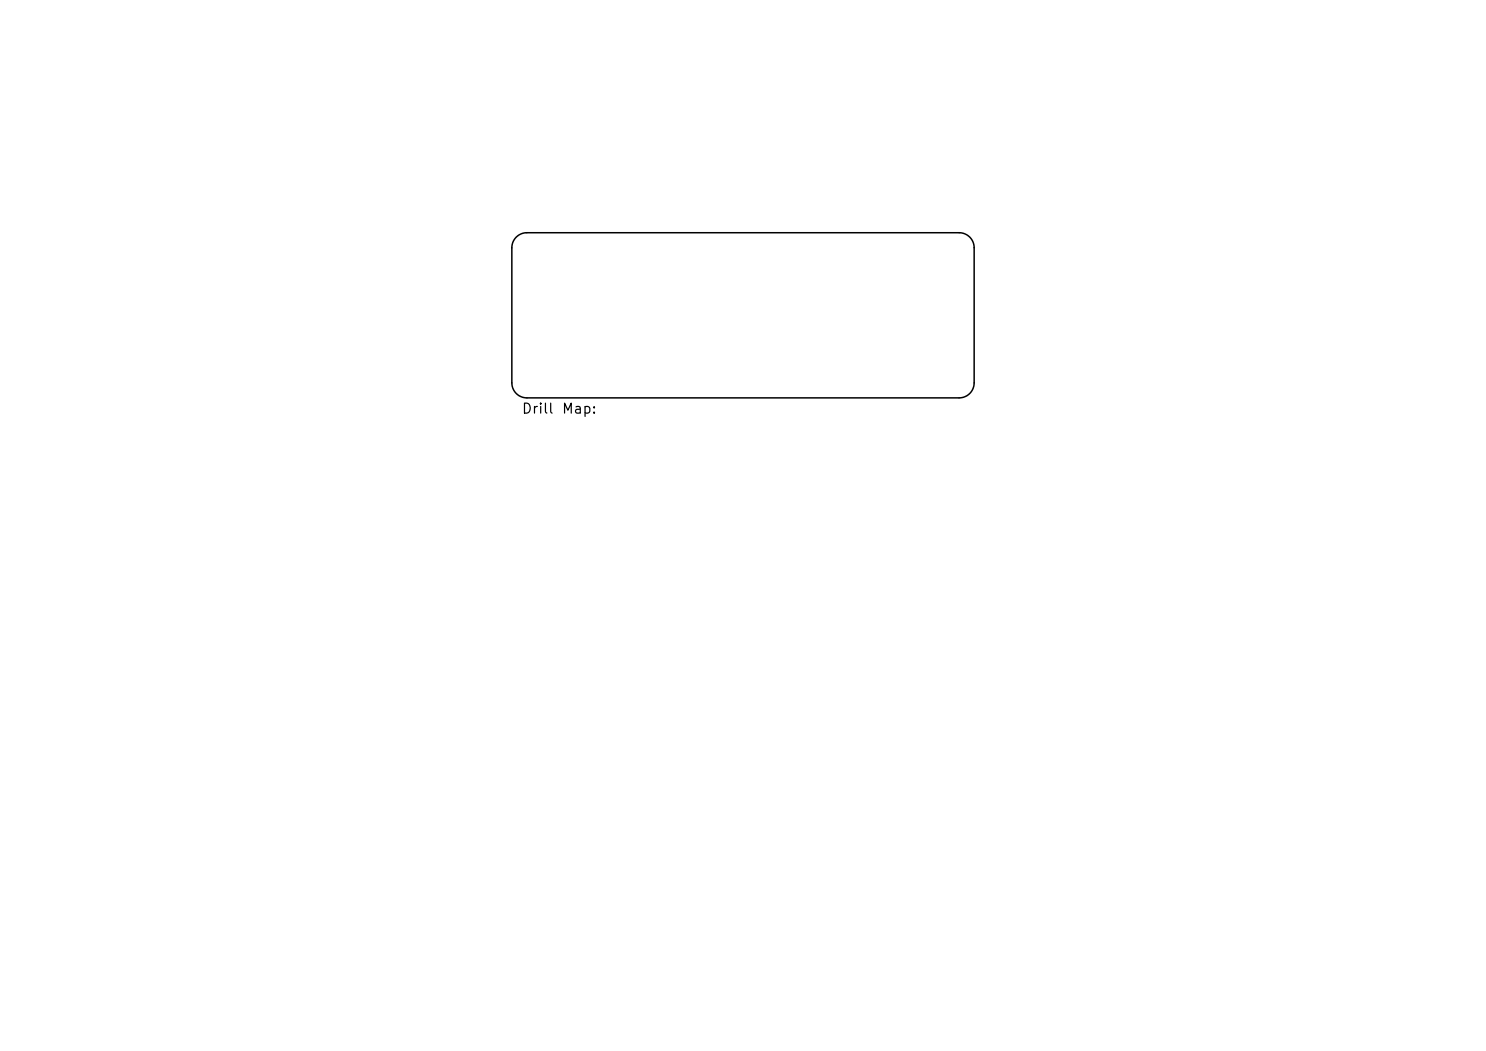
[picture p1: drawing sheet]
<svg xmlns="http://www.w3.org/2000/svg" width="297mm" height="210mm" viewBox="0 0 297 210" stroke-linecap="round" stroke-linejoin="round" font-family="sans-serif">
<defs><g id="words">
<g font-size="2">
<text x="104.2" y="83.2">Drill</text>
<text x="112.2" y="83.2">Map:</text>
</g>
</g></defs>
<path d="M103.2 47.4a3 3 0 0 1 2.1-.9h86.4a3 3 0 0 1 3 3v27a3 3 0 0 1-3 3h-86.4a3 3 0 0 1-3-3v-27a3 3 0 0 1 .9-2.1z" fill="none" stroke="#000" stroke-width=".3"/>
<use href="#words"/>
</svg>
